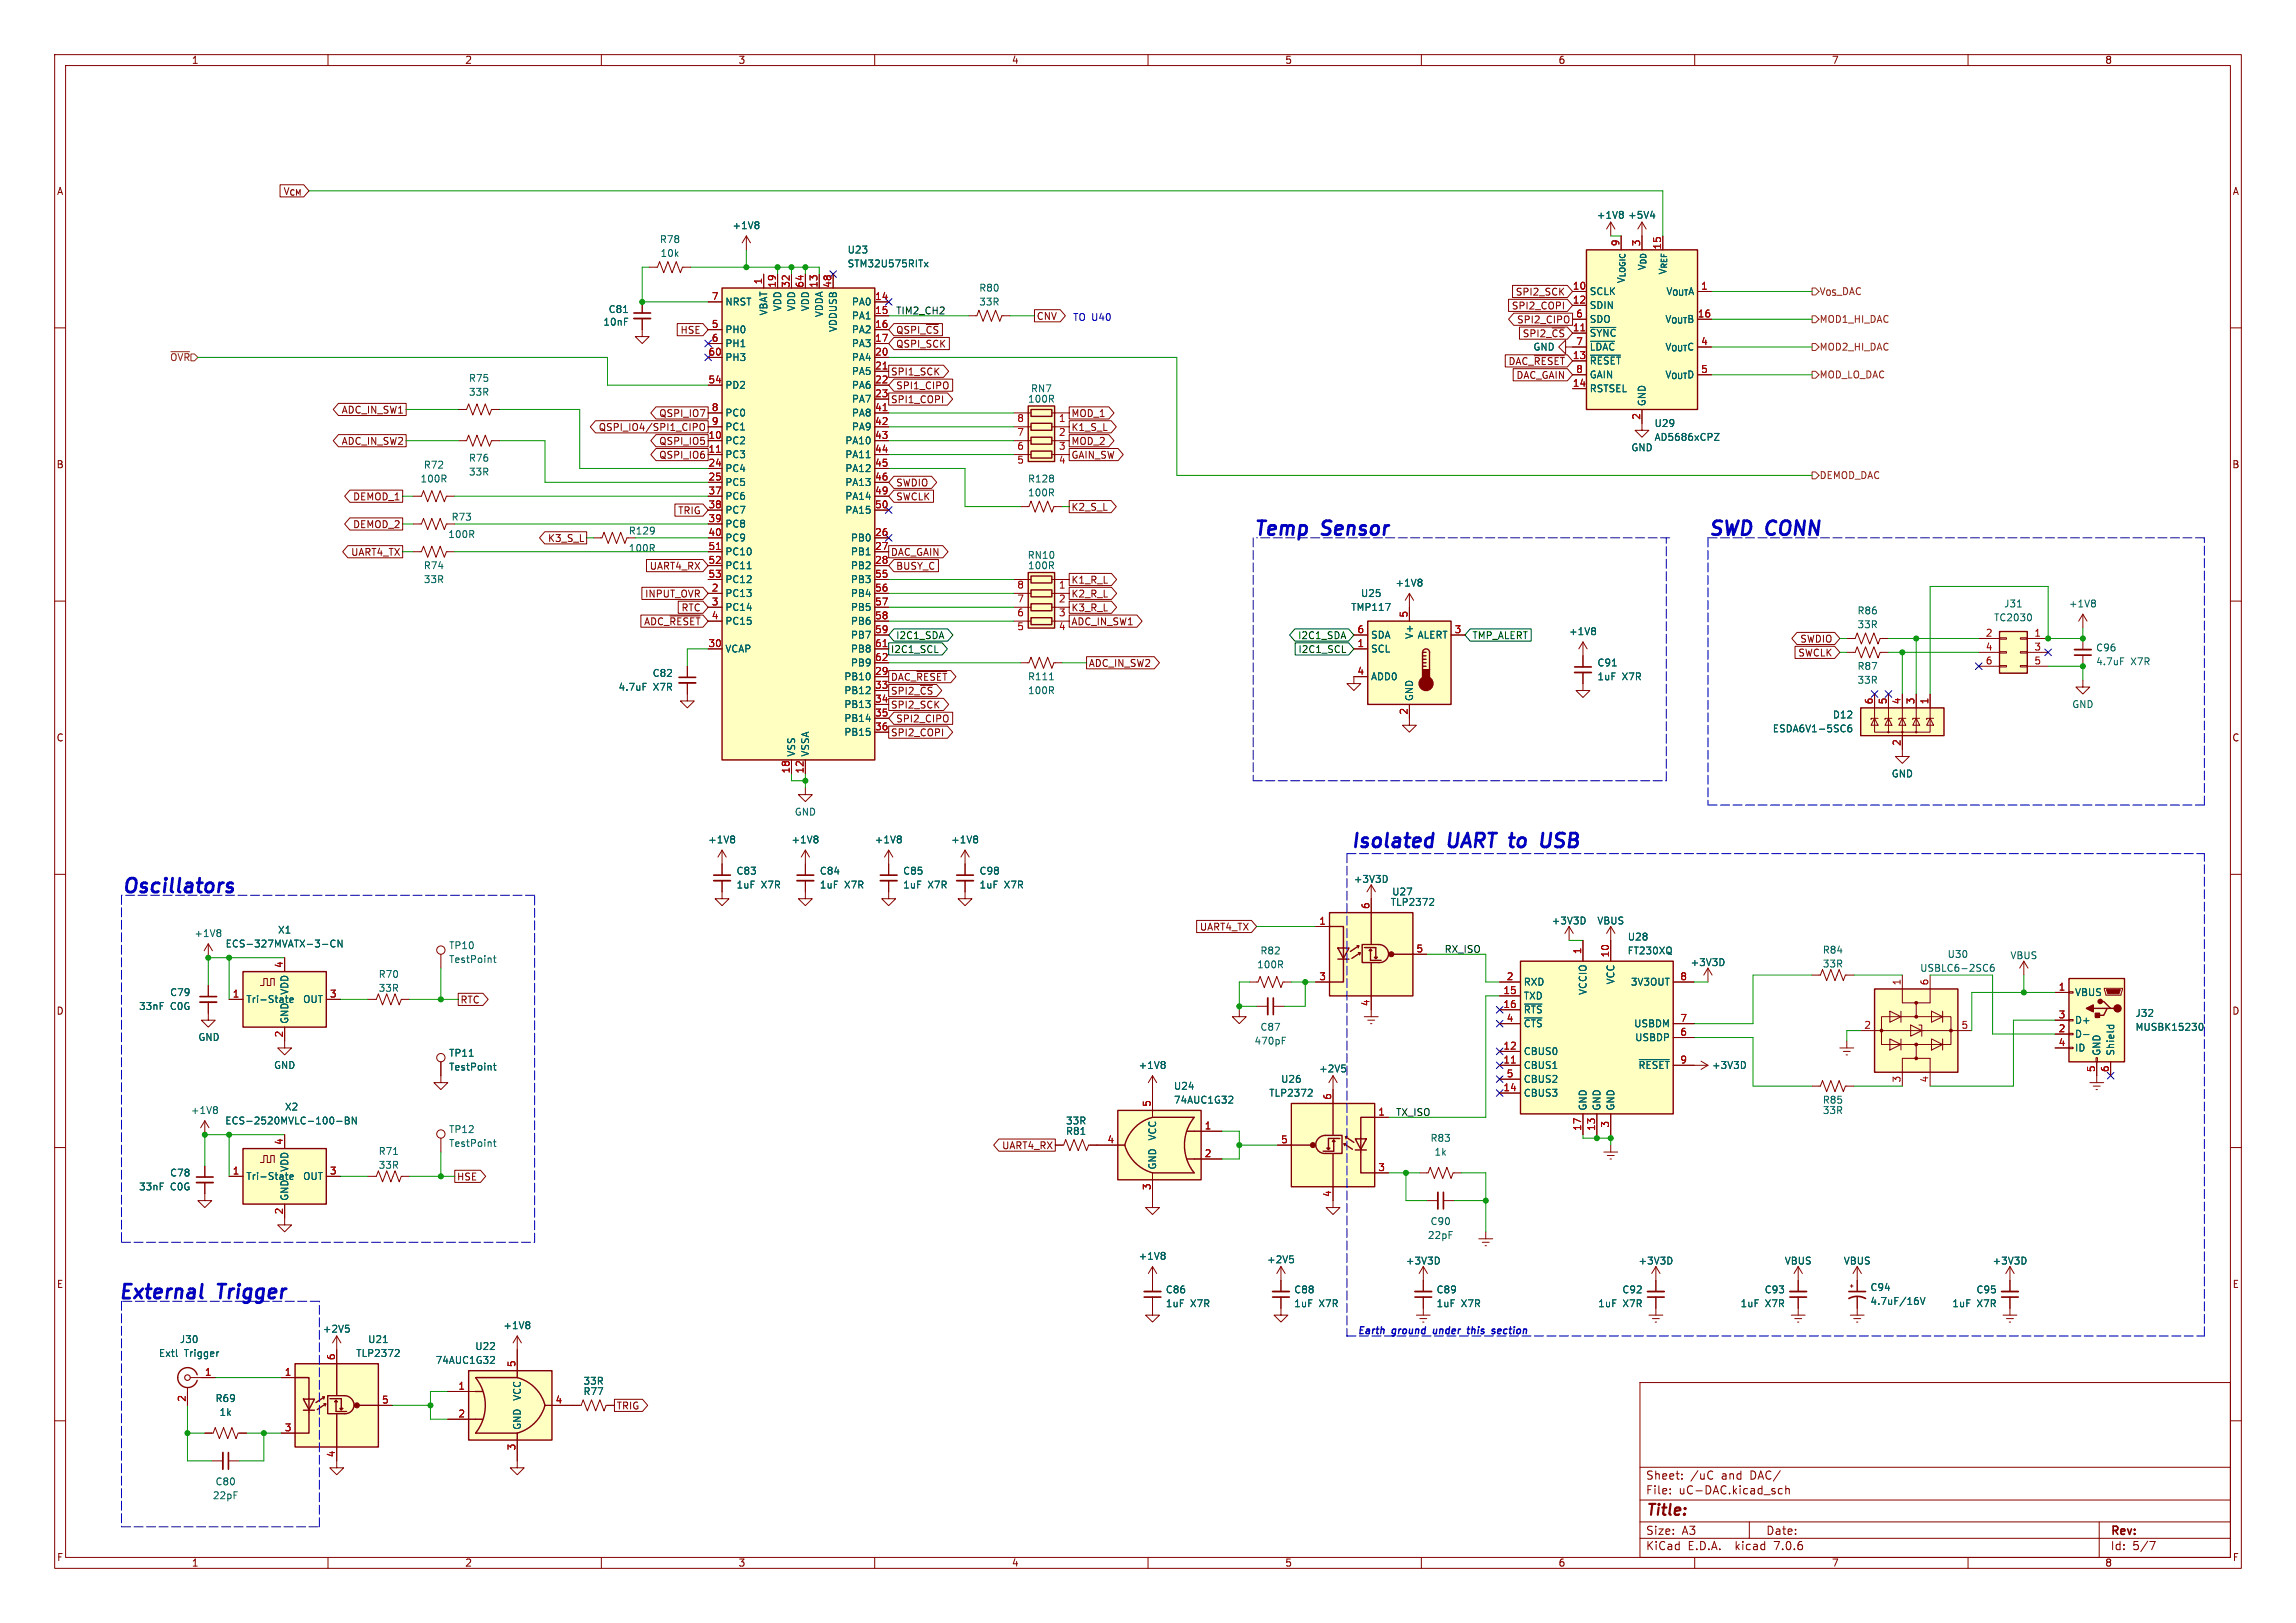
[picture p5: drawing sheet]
<svg xmlns="http://www.w3.org/2000/svg" width="420mm" height="297mm" viewBox="0 0 420 297" stroke-linecap="round" stroke-linejoin="round" font-family="sans-serif">
<defs><g id="words">
<g font-size="3.5" fill="#0000c2">
<text x="229.2" y="98.2">Temp</text>
<text x="242" y="98.2">Sensor</text>
<text x="312.4" y="98.2">SWD CONN</text>
<text x="247" y="155.3">Isolated</text>
<text x="265.1" y="155.3">UART to</text>
<text x="284.1" y="155.3">USB</text>
<text x="22.2" y="163.6">Oscillators</text>
<text x="21.6" y="237.9">External</text>
<text x="40" y="237.9">Trigger</text>
</g>
<text font-size="2.8" fill="#840000" x="301" y="277.9">Title:</text>
<g font-size="2.1" fill="#840000">
<text x="301" y="273.7">File:</text>
<text x="301" y="271">Sheet:</text>
<text x="307.1" y="273.7">uC-DAC.kicad_sch</text>
<text x="309.2" y="271">/uC</text>
<text x="314.9" y="271">and</text>
<text x="320.3" y="271">DAC/</text>
<text x="301" y="281.1">Size:</text>
<text x="307.6" y="281.1">A3</text>
<text x="323" y="281.1">Date:</text>
<text x="386" y="281.3">Rev:</text>
<text x="301" y="283.9">KiCad</text>
<text x="308.7" y="283.9">E.D.A.</text>
<text x="317.6" y="283.9">kicad</text>
<text x="324.8" y="283.9">7.0.6</text>
<text x="386" y="283.9">Id:</text>
<text x="390.1" y="283.9">5/7</text>
</g>
<g font-size="1.8" fill="#840000">
<text x="35" y="11.9">1</text>
<text x="85" y="11.9">2</text>
<text x="135" y="11.9">3</text>
<text x="185" y="11.9">4</text>
<text x="235" y="11.9">5</text>
<text x="285" y="11.9">6</text>
<text x="335" y="11.9">7</text>
<text x="385" y="11.9">8</text>
<text x="10.3" y="35.9">A</text>
<text x="51.7" y="35.9">V_{CM}</text>
<text x="408.3" y="35.9">A</text>
<text x="189.5" y="58.7">CNV</text>
<text x="276.4" y="56.8">SPI2_COPI</text>
<text x="277.2" y="54.3">SPI2_SCK</text>
<text x="277.4" y="59.4">SPI2_CIPO</text>
<text x="124.4" y="61.3">HSE</text>
<text x="163.8" y="63.8">QSPI_SCK</text>
<text x="163.8" y="61.3">QSPI_~{CS}</text>
<text x="278.4" y="61.9">SPI2_~{CS}</text>
<text x="162.9" y="68.9">SPI1_SCK</text>
<text x="163.8" y="71.4">SPI1_CIPO</text>
<text x="275.8" y="67">DAC_~{RESET}</text>
<text x="277.3" y="69.5">DAC_GAIN</text>
<text x="62.4" y="75.9">ADC_IN_SW1</text>
<text x="120.5" y="76.5">QSPI_IO7</text>
<text x="162.9" y="74">SPI1_COPI</text>
<text x="195.9" y="76.5">MOD_1</text>
<text x="62.4" y="81.6">ADC_IN_SW2</text>
<text x="109.4" y="79.1">QSPI_IO4/SPI1_CIPO</text>
<text x="120.5" y="81.6">QSPI_IO5</text>
<text x="195.9" y="81.6">MOD_2</text>
<text x="195.9" y="79.1">K1_S_L</text>
<text x="10.3" y="85.9">B</text>
<text x="120.5" y="84.1">QSPI_IO6</text>
<text x="163.8" y="89.2">SWDIO</text>
<text x="195.9" y="84.1">GAIN_SW</text>
<text x="408.2" y="85.9">B</text>
<text x="64.5" y="91.8">DEMOD_1</text>
<text x="124" y="94.3">TRIG</text>
<text x="163.8" y="91.8">SWCLK</text>
<text x="195.9" y="93.7">K2_S_L</text>
<text x="64.1" y="101.9">UART4_TX</text>
<text x="64.5" y="96.8">DEMOD_2</text>
<text x="100.1" y="99.4">K3_S_L</text>
<text x="162.9" y="101.9">DAC_GAIN</text>
<text x="118.8" y="104.5">UART4_RX</text>
<text x="163.8" y="104.5">BUSY_C</text>
<text x="195.9" y="107">K1_R_L</text>
<text x="117.9" y="109.5">INPUT_OVR</text>
<text x="124.6" y="112.1">RTC</text>
<text x="195.9" y="112.1">K3_R_L</text>
<text x="195.9" y="109.5">K2_R_L</text>
<text x="117.7" y="114.6">ADC_~{RESET}</text>
<text x="195.9" y="114.6">ADC_IN_SW1</text>
<text x="329.2" y="117.8">SWDIO</text>
<text x="162.9" y="124.8">DAC_~{RESET}</text>
<text x="199.1" y="122.2">ADC_IN_SW2</text>
<text x="328.8" y="120.3">SWCLK</text>
<text x="162.9" y="129.9">SPI2_SCK</text>
<text x="162.9" y="127.3">SPI2_~{CS}</text>
<text x="10.3" y="135.9">C</text>
<text x="162.9" y="134.9">SPI2_COPI</text>
<text x="163.8" y="132.4">SPI2_CIPO</text>
<text x="408.2" y="135.9">C</text>
<text x="219.4" y="170.5">UART4_TX</text>
<text x="10.3" y="185.9">D</text>
<text x="84.1" y="183.8">RTC</text>
<text x="408.2" y="185.9">D</text>
<text x="183.2" y="210.5">UART4_RX</text>
<text x="83.5" y="216.2">HSE</text>
<text x="10.3" y="235.9">E</text>
<text x="408.3" y="235.9">E</text>
<text x="112.7" y="258.1">TRIG</text>
<text x="10.3" y="285.9">F</text>
<text x="35" y="286.9">1</text>
<text x="85" y="286.9">2</text>
<text x="135" y="286.9">3</text>
<text x="185" y="286.9">4</text>
<text x="235" y="286.9">5</text>
<text x="285" y="286.9">6</text>
<text x="335" y="286.9">7</text>
<text x="385" y="286.9">8</text>
<text x="408.3" y="285.9">F</text>
</g>
<g font-size="1.8" fill="#006464">
<text x="292" y="40.2">+1V8</text>
<text x="297.7" y="40.2">+5V4</text>
<text x="120.6" y="44.7">R78</text>
<text x="120.7" y="47.2">10k</text>
<text x="133.9" y="42.1">+1V8</text>
<text x="154.9" y="46.6">U23</text>
<text x="154.9" y="49.1">STM32U575RITx</text>
<text x="179" y="53.6">R80</text>
<text x="297.4" y="52" transform="rotate(-90 297.4 52)">V_{LOGIC}</text>
<text x="301.2" y="49.6" transform="rotate(-90 301.2 49.6)">V_{DD}</text>
<text x="305" y="50.4" transform="rotate(-90 305 50.4)">V_{REF}</text>
<text x="110.3" y="59.8">10nF</text>
<text x="111.2" y="57.5">C81</text>
<text x="132.6" y="56.1">NRST</text>
<text x="140.6" y="57.8" transform="rotate(-90 140.6 57.8)">VBAT</text>
<text x="143.1" y="57" transform="rotate(-90 143.1 57)">VDD</text>
<text x="145.6" y="57" transform="rotate(-90 145.6 57)">VDD</text>
<text x="148.2" y="57" transform="rotate(-90 148.2 57)">VDD</text>
<text x="150.7" y="58.1" transform="rotate(-90 150.7 58.1)">VDDA</text>
<text x="155.7" y="56.1">PA0</text>
<text x="155.7" y="58.6">PA1</text>
<text x="179" y="56.1">33R</text>
<text x="290.7" y="54.2">SCLK</text>
<text x="290.7" y="56.7">SDIN</text>
<text x="290.7" y="59.3">SDO</text>
<text x="304.5" y="59.3">V_{OUT}B</text>
<text x="304.7" y="54.2">V_{OUT}A</text>
<text x="132.6" y="61.2">PH0</text>
<text x="132.6" y="63.7">PH1</text>
<text x="153.3" y="60.9" transform="rotate(-90 153.3 60.9)">VDDUSB</text>
<text x="155.7" y="61.2">PA2</text>
<text x="155.7" y="63.7">PA3</text>
<text x="280.4" y="64.4">GND</text>
<text x="290.7" y="61.8">~{SYNC}</text>
<text x="290.7" y="64.4">~{LDAC}</text>
<text x="304.5" y="64.4">V_{OUT}C</text>
<text x="85.7" y="70.1">R75</text>
<text x="132.6" y="71.3">PD2</text>
<text x="132.6" y="66.3">PH3</text>
<text x="155.7" y="66.3">PA4</text>
<text x="155.7" y="68.8">PA5</text>
<text x="155.7" y="71.3">PA6</text>
<text x="188.5" y="72">RN7</text>
<text x="290.7" y="66.9">~{RESET}</text>
<text x="290.7" y="72">RSTSEL</text>
<text x="290.7" y="69.4">GAIN</text>
<text x="304.5" y="69.4">V_{OUT}D</text>
<text x="85.7" y="72.6">33R</text>
<text x="132.6" y="76.4">PC0</text>
<text x="155.7" y="73.9">PA7</text>
<text x="155.7" y="76.4">PA8</text>
<text x="187.9" y="73.9">100R</text>
<text x="301.2" y="74.4" transform="rotate(-90 301.2 74.4)">GND</text>
<text x="132.6" y="81.5">PC2</text>
<text x="132.6" y="79">PC1</text>
<text x="154.5" y="81.5">PA10</text>
<text x="155.7" y="79">PA9</text>
<text x="298.3" y="82.8">GND</text>
<text x="302.6" y="78.3">U29</text>
<text x="302.6" y="80.9">AD5686xCPZ</text>
<text x="76.8" y="88.5">100R</text>
<text x="77.4" y="86">R72</text>
<text x="85.7" y="84.7">R76</text>
<text x="85.7" y="87.2">33R</text>
<text x="132.6" y="84">PC3</text>
<text x="132.6" y="86.6">PC4</text>
<text x="132.6" y="89.1">PC5</text>
<text x="154.5" y="84">PA11</text>
<text x="154.5" y="86.6">PA12</text>
<text x="154.5" y="89.1">PA13</text>
<text x="187.9" y="88.5">R128</text>
<text x="82.5" y="95.5">R73</text>
<text x="132.6" y="91.7">PC6</text>
<text x="132.6" y="94.2">PC7</text>
<text x="154.5" y="91.7">PA14</text>
<text x="154.5" y="94.2">PA15</text>
<text x="187.9" y="91">100R</text>
<text x="81.9" y="98.7">100R</text>
<text x="114.9" y="98">R129</text>
<text x="114.9" y="101.2">100R</text>
<text x="132.6" y="96.7">PC8</text>
<text x="132.6" y="99.3">PC9</text>
<text x="132.6" y="101.8">PC10</text>
<text x="155.6" y="99.3">PB0</text>
<text x="155.6" y="101.8">PB1</text>
<text x="77.4" y="104.4">R74</text>
<text x="77.4" y="106.9">33R</text>
<text x="132.6" y="104.4">PC11</text>
<text x="132.6" y="106.9">PC12</text>
<text x="155.6" y="104.4">PB2</text>
<text x="155.6" y="106.9">PB3</text>
<text x="187.9" y="102.5">RN10</text>
<text x="187.9" y="104.4">100R</text>
<text x="255.2" y="107.5">+1V8</text>
<text x="132.6" y="109.4">PC13</text>
<text x="132.6" y="112">PC14</text>
<text x="155.6" y="109.4">PB4</text>
<text x="155.6" y="112">PB5</text>
<text x="247.1" y="112">TMP117</text>
<text x="248.8" y="109.4">U25</text>
<text x="339.7" y="112.6">R86</text>
<text x="364.7" y="113.9">TC2030</text>
<text x="366.5" y="111.4">J31</text>
<text x="378.4" y="111.4">+1V8</text>
<text x="132.6" y="119.6">VCAP</text>
<text x="132.6" y="114.5">PC15</text>
<text x="155.6" y="114.5">PB6</text>
<text x="155.6" y="117.1">PB7</text>
<text x="155.6" y="119.6">PB8</text>
<text x="250.7" y="119.6">SCL</text>
<text x="250.7" y="117.1">SDA</text>
<text x="258.7" y="117" transform="rotate(-90 258.7 117)">V+</text>
<text x="259.2" y="117.1">ALERT</text>
<text x="286.9" y="116.4">+1V8</text>
<text x="339.7" y="115.2">33R</text>
<text x="383.3" y="119.4">C96</text>
<text x="119.3" y="124.1">C82</text>
<text x="154.3" y="124.7">PB10</text>
<text x="155.6" y="122.1">PB9</text>
<text x="187.9" y="124.7">R111</text>
<text x="250.7" y="124.7">ADD0</text>
<text x="292.1" y="122.2">C91</text>
<text x="292.1" y="124.7">1uF</text>
<text x="296.7" y="124.7">X7R</text>
<text x="339.7" y="122.8">R87</text>
<text x="339.7" y="125.3">33R</text>
<text x="383.3" y="121.9">4.7uF</text>
<text x="389.8" y="121.9">X7R</text>
<text x="113.1" y="126.6">4.7uF</text>
<text x="119.5" y="126.6">X7R</text>
<text x="154.3" y="127.2">PB12</text>
<text x="154.3" y="129.8">PB13</text>
<text x="187.9" y="127.2">100R</text>
<text x="258.7" y="128.4" transform="rotate(-90 258.7 128.4)">GND</text>
<text x="335.2" y="131.7">D12</text>
<text x="379" y="129.8">GND</text>
<text x="154.3" y="132.3">PB14</text>
<text x="154.3" y="134.8">PB15</text>
<text x="324.2" y="134.2">ESDA6V1-5SC6</text>
<text x="145.6" y="138.6" transform="rotate(-90 145.6 138.6)">VSS</text>
<text x="148.2" y="138.6" transform="rotate(-90 148.2 138.6)">VSSA</text>
<text x="345.9" y="142.5">GND</text>
<text x="145.3" y="149.5">GND</text>
<text x="129.4" y="154.5">+1V8</text>
<text x="144.7" y="154.5">+1V8</text>
<text x="159.9" y="154.5">+1V8</text>
<text x="173.9" y="154.5">+1V8</text>
<text x="134.6" y="160.3">C83</text>
<text x="149.9" y="160.3">C84</text>
<text x="165.1" y="160.3">C85</text>
<text x="179.1" y="160.3">C98</text>
<text x="247.5" y="161.8">+3V3D</text>
<text x="134.6" y="162.8">1uF</text>
<text x="139.2" y="162.8">X7R</text>
<text x="149.9" y="162.8">1uF</text>
<text x="154.5" y="162.8">X7R</text>
<text x="165.1" y="162.8">1uF</text>
<text x="169.7" y="162.8">X7R</text>
<text x="179.1" y="162.8">1uF</text>
<text x="183.7" y="162.8">X7R</text>
<text x="254.3" y="166">TLP2372</text>
<text x="254.6" y="164.1">U27</text>
<text x="35.5" y="171.7">+1V8</text>
<text x="41.2" y="173.6">ECS-327MVATX-3-CN</text>
<text x="50.8" y="171">X1</text>
<text x="82.1" y="173.9">TP10</text>
<text x="283.7" y="169.4">+3V3D</text>
<text x="292.1" y="169.4">VBUS</text>
<text x="297.7" y="172.3">U28</text>
<text x="69.2" y="179.2">R70</text>
<text x="82.1" y="176.4">TestPoint</text>
<text x="229.9" y="177.4">100R</text>
<text x="230.5" y="174.9">R82</text>
<text x="297.6" y="174.9">FT230XQ</text>
<text x="309.1" y="177">+3V3D</text>
<text x="333.3" y="174.7">R84</text>
<text x="333.3" y="177.2">33R</text>
<text x="351.1" y="178">USBLC6-2SC6</text>
<text x="356.2" y="175.5">U30</text>
<text x="367.7" y="175.7">VBUS</text>
<text x="25.3" y="185">33nF</text>
<text x="31" y="182.5">C79</text>
<text x="31.2" y="185">C0G</text>
<text x="45" y="183.7">Tri-State</text>
<text x="52.9" y="182.1" transform="rotate(-90 52.9 182.1)">VDD</text>
<text x="55.4" y="183.7">OUT</text>
<text x="69.2" y="181.7">33R</text>
<text x="278.6" y="183.1">TXD</text>
<text x="278.6" y="185.6">~{RTS}</text>
<text x="278.6" y="180.6">RXD</text>
<text x="290.4" y="182.2" transform="rotate(-90 290.4 182.2)">VCCIO</text>
<text x="295.5" y="180.2" transform="rotate(-90 295.5 180.2)">VCC</text>
<text x="298.2" y="180.6">3V3OUT</text>
<text x="379.5" y="182.5">VBUS</text>
<text x="36.2" y="190.7">GND</text>
<text x="52.9" y="187.5" transform="rotate(-90 52.9 187.5)">GND</text>
<text x="229.4" y="191.4">470pF</text>
<text x="230.5" y="188.8">C87</text>
<text x="278.6" y="188.2">~{CTS}</text>
<text x="298.8" y="188.2">USBDM</text>
<text x="299" y="190.7">USBDP</text>
<text x="379.5" y="190.1">D-</text>
<text x="379.5" y="187.6">D+</text>
<text x="390.5" y="186.3">J32</text>
<text x="390.5" y="188.8">MUSBK15230</text>
<text x="50" y="195.8">GND</text>
<text x="82.1" y="196.1">TestPoint</text>
<text x="82.1" y="193.6">TP11</text>
<text x="208.2" y="195.8">+1V8</text>
<text x="241.2" y="196.4">+2V5</text>
<text x="278.6" y="195.8">CBUS1</text>
<text x="278.6" y="193.3">CBUS0</text>
<text x="299.6" y="195.8">~{RESET}</text>
<text x="313.1" y="195.8">+3V3D</text>
<text x="379.5" y="192.6">ID</text>
<text x="384.4" y="193.3" transform="rotate(-90 384.4 193.3)">GND</text>
<text x="386.9" y="193.3" transform="rotate(-90 386.9 193.3)">Shield</text>
<text x="52" y="203.4">X2</text>
<text x="214.6" y="199.6">U24</text>
<text x="214.6" y="202.2">74AUC1G32</text>
<text x="232.1" y="200.9">TLP2372</text>
<text x="234.2" y="198.3">U26</text>
<text x="278.6" y="200.9">CBUS3</text>
<text x="278.6" y="198.3">CBUS2</text>
<text x="290.4" y="203.3" transform="rotate(-90 290.4 203.3)">GND</text>
<text x="293" y="203.3" transform="rotate(-90 293 203.3)">GND</text>
<text x="295.5" y="203.3" transform="rotate(-90 295.5 203.3)">GND</text>
<text x="333.3" y="202.2">R85</text>
<text x="34.8" y="204.1">+1V8</text>
<text x="41.1" y="206">ECS-2520MVLC-100-BN</text>
<text x="82.1" y="207.5">TP12</text>
<text x="194.9" y="207.9">R81</text>
<text x="194.9" y="206">33R</text>
<text x="211.7" y="208.8" transform="rotate(-90 211.7 208.8)">VCC</text>
<text x="261.6" y="209.1">R83</text>
<text x="333.3" y="204.1">33R</text>
<text x="31" y="215.5">C78</text>
<text x="52.9" y="214.5" transform="rotate(-90 52.9 214.5)">VDD</text>
<text x="69.2" y="211.5">R71</text>
<text x="69.2" y="214.1">33R</text>
<text x="82.1" y="210.1">TestPoint</text>
<text x="211.7" y="214.1" transform="rotate(-90 211.7 214.1)">GND</text>
<text x="262.3" y="211.7">1k</text>
<text x="25.3" y="218">33nF</text>
<text x="31.2" y="218">C0G</text>
<text x="45" y="216.1">Tri-State</text>
<text x="52.9" y="219.8" transform="rotate(-90 52.9 219.8)">GND</text>
<text x="55.4" y="216.1">OUT</text>
<text x="261.1" y="226.9">22pF</text>
<text x="261.6" y="224.4">C90</text>
<text x="208.2" y="230.7">+1V8</text>
<text x="231.7" y="231.4">+2V5</text>
<text x="257.1" y="231.6">+3V3D</text>
<text x="299.6" y="231.6">+3V3D</text>
<text x="326.4" y="231.6">VBUS</text>
<text x="337.2" y="231.6">VBUS</text>
<text x="364.4" y="231.6">+3V3D</text>
<text x="213.2" y="239.4">1uF</text>
<text x="213.2" y="236.9">C86</text>
<text x="217.8" y="239.4">X7R</text>
<text x="236.6" y="239.4">1uF</text>
<text x="236.6" y="236.9">C88</text>
<text x="241.3" y="239.4">X7R</text>
<text x="262.7" y="236.9">C89</text>
<text x="262.7" y="239.4">1uF</text>
<text x="267.3" y="239.4">X7R</text>
<text x="292.3" y="239.4">1uF</text>
<text x="296.7" y="236.9">C92</text>
<text x="296.9" y="239.4">X7R</text>
<text x="318.3" y="239.4">1uF</text>
<text x="322.7" y="236.9">C93</text>
<text x="322.9" y="239.4">X7R</text>
<text x="342" y="236.5">C94</text>
<text x="342" y="239">4.7uF/16V</text>
<text x="357" y="239.4">1uF</text>
<text x="361.4" y="236.9">C95</text>
<text x="361.6" y="239.4">X7R</text>
<text x="32.8" y="246">J30</text>
<text x="59" y="244.1">+2V5</text>
<text x="67.2" y="246">U21</text>
<text x="92" y="243.4">+1V8</text>
<text x="29" y="248.5">Extl</text>
<text x="33.7" y="248.5">Trigger</text>
<text x="65.1" y="248.5">TLP2372</text>
<text x="79.6" y="249.8">74AUC1G32</text>
<text x="86.8" y="247.2">U22</text>
<text x="39.3" y="256.8">R69</text>
<text x="95.5" y="256.4" transform="rotate(-90 95.5 256.4)">VCC</text>
<text x="106.6" y="255.5">R77</text>
<text x="106.6" y="253.6">33R</text>
<text x="40.1" y="259.3">1k</text>
<text x="95.5" y="261.7" transform="rotate(-90 95.5 261.7)">GND</text>
<text x="38.8" y="274.5">22pF</text>
<text x="39.3" y="272">C80</text>
</g>
<g font-size="1.8" fill="#a90000">
<text x="296.3" y="45.2" transform="rotate(-90 296.3 45.2)">9</text>
<text x="300.1" y="45.2" transform="rotate(-90 300.1 45.2)">3</text>
<text x="303.9" y="45.8" transform="rotate(-90 303.9 45.8)">15</text>
<text x="139.4" y="52.1" transform="rotate(-90 139.4 52.1)">1</text>
<text x="142" y="52.7" transform="rotate(-90 142 52.7)">19</text>
<text x="144.5" y="52.7" transform="rotate(-90 144.5 52.7)">32</text>
<text x="147.1" y="52.7" transform="rotate(-90 147.1 52.7)">64</text>
<text x="149.6" y="52.7" transform="rotate(-90 149.6 52.7)">13</text>
<text x="152.1" y="52.7" transform="rotate(-90 152.1 52.7)">48</text>
<text x="287.6" y="53.1">10</text>
<text x="311.1" y="53.1">1</text>
<text x="130.1" y="55">7</text>
<text x="160" y="55">14</text>
<text x="160" y="57.5">15</text>
<text x="287.6" y="55.6">12</text>
<text x="288.2" y="58.2">6</text>
<text x="310.5" y="58.2">16</text>
<text x="129.5" y="65.2">60</text>
<text x="130.1" y="60.1">5</text>
<text x="130.1" y="62.6">6</text>
<text x="160" y="60.1">16</text>
<text x="160" y="62.6">17</text>
<text x="160" y="65.2">20</text>
<text x="287.6" y="60.7">11</text>
<text x="287.6" y="65.8">13</text>
<text x="288.2" y="63.2">7</text>
<text x="311.1" y="63.2">4</text>
<text x="129.5" y="70.2">54</text>
<text x="160" y="67.7">21</text>
<text x="160" y="70.2">22</text>
<text x="287.6" y="70.9">14</text>
<text x="288.2" y="68.3">8</text>
<text x="311.1" y="68.3">5</text>
<text x="130.1" y="75.3">8</text>
<text x="130.1" y="77.9">9</text>
<text x="160" y="72.8">23</text>
<text x="160" y="75.3">41</text>
<text x="160" y="77.9">42</text>
<text x="186" y="77.5">8</text>
<text x="193.6" y="77.5">1</text>
<text x="300.1" y="76.9" transform="rotate(-90 300.1 76.9)">2</text>
<text x="129.5" y="80.4">10</text>
<text x="129.5" y="82.9">11</text>
<text x="160" y="80.4">43</text>
<text x="160" y="82.9">44</text>
<text x="186" y="82.6">6</text>
<text x="186" y="80.1">7</text>
<text x="193.6" y="80.1">2</text>
<text x="193.6" y="82.6">3</text>
<text x="129.5" y="85.5">24</text>
<text x="129.5" y="88">25</text>
<text x="160" y="85.5">45</text>
<text x="160" y="88">46</text>
<text x="186" y="85.2">5</text>
<text x="193.6" y="85.2">4</text>
<text x="129.5" y="90.6">37</text>
<text x="129.5" y="93.1">38</text>
<text x="129.5" y="95.6">39</text>
<text x="160" y="90.6">49</text>
<text x="160" y="93.1">50</text>
<text x="129.5" y="98.2">40</text>
<text x="129.5" y="100.7">51</text>
<text x="160" y="98.2">26</text>
<text x="160" y="100.7">27</text>
<text x="129.5" y="103.3">52</text>
<text x="129.5" y="105.8">53</text>
<text x="160" y="103.3">28</text>
<text x="160" y="105.8">55</text>
<text x="130.1" y="108.3">2</text>
<text x="130.1" y="110.9">3</text>
<text x="130.1" y="113.4">4</text>
<text x="160" y="108.3">56</text>
<text x="160" y="110.9">57</text>
<text x="160" y="113.4">58</text>
<text x="186" y="113.1">6</text>
<text x="186" y="110.6">7</text>
<text x="186" y="108">8</text>
<text x="193.6" y="108">1</text>
<text x="193.6" y="110.6">2</text>
<text x="193.6" y="113.1">3</text>
<text x="257.6" y="113.1" transform="rotate(-90 257.6 113.1)">5</text>
<text x="129.5" y="118.5">30</text>
<text x="160" y="116">59</text>
<text x="160" y="118.5">61</text>
<text x="186" y="115.6">5</text>
<text x="193.6" y="115.6">4</text>
<text x="248.2" y="118.5">1</text>
<text x="248.2" y="116">6</text>
<text x="266" y="116">3</text>
<text x="363.1" y="116.6">2</text>
<text x="363.1" y="119.1">4</text>
<text x="372" y="116.6">1</text>
<text x="372" y="119.1">3</text>
<text x="160" y="123.6">29</text>
<text x="160" y="121">62</text>
<text x="248.2" y="123.6">4</text>
<text x="363.1" y="121.7">6</text>
<text x="372" y="121.7">5</text>
<text x="160" y="126.1">33</text>
<text x="160" y="128.7">34</text>
<text x="160" y="131.2">35</text>
<text x="257.6" y="130.9" transform="rotate(-90 257.6 130.9)">2</text>
<text x="342.6" y="129" transform="rotate(-90 342.6 129)">6</text>
<text x="345.2" y="129" transform="rotate(-90 345.2 129)">5</text>
<text x="347.7" y="129" transform="rotate(-90 347.7 129)">4</text>
<text x="350.3" y="129" transform="rotate(-90 350.3 129)">3</text>
<text x="352.8" y="129" transform="rotate(-90 352.8 129)">1</text>
<text x="160" y="133.7">36</text>
<text x="347.7" y="136.6" transform="rotate(-90 347.7 136.6)">2</text>
<text x="144.5" y="141.6" transform="rotate(-90 144.5 141.6)">18</text>
<text x="147.1" y="141.6" transform="rotate(-90 147.1 141.6)">12</text>
<text x="250.6" y="166.4" transform="rotate(-90 250.6 166.4)">6</text>
<text x="241.2" y="169.3">1</text>
<text x="51.8" y="177.2" transform="rotate(-90 51.8 177.2)">4</text>
<text x="241.2" y="179.5">3</text>
<text x="259" y="174.4">5</text>
<text x="275.5" y="179.5">2</text>
<text x="289.3" y="174.7" transform="rotate(-90 289.3 174.7)">1</text>
<text x="294.4" y="175.3" transform="rotate(-90 294.4 175.3)">10</text>
<text x="307.3" y="179.5">8</text>
<text x="42.5" y="182.6">1</text>
<text x="60.3" y="182.6">3</text>
<text x="250.6" y="184.2" transform="rotate(-90 250.6 184.2)">4</text>
<text x="274.9" y="182">15</text>
<text x="274.9" y="184.5">16</text>
<text x="347.7" y="180.4" transform="rotate(-90 347.7 180.4)">1</text>
<text x="352.8" y="180.4" transform="rotate(-90 352.8 180.4)">6</text>
<text x="376.5" y="181.4">1</text>
<text x="51.8" y="189.9" transform="rotate(-90 51.8 189.9)">2</text>
<text x="275.5" y="187.1">4</text>
<text x="307.3" y="189.6">6</text>
<text x="307.3" y="187.1">7</text>
<text x="340.9" y="188.3">2</text>
<text x="358.7" y="188.3">5</text>
<text x="376.5" y="189">2</text>
<text x="376.5" y="186.4">3</text>
<text x="376.5" y="191.5">4</text>
<text x="274.9" y="194.7">11</text>
<text x="274.9" y="192.2">12</text>
<text x="275.5" y="197.2">5</text>
<text x="307.3" y="194.7">9</text>
<text x="383.3" y="196.3" transform="rotate(-90 383.3 196.3)">5</text>
<text x="385.8" y="196.3" transform="rotate(-90 385.8 196.3)">6</text>
<text x="210.6" y="202.6" transform="rotate(-90 210.6 202.6)">5</text>
<text x="243.6" y="201.4" transform="rotate(-90 243.6 201.4)">6</text>
<text x="274.9" y="199.8">14</text>
<text x="347.7" y="198.2" transform="rotate(-90 347.7 198.2)">3</text>
<text x="352.8" y="198.2" transform="rotate(-90 352.8 198.2)">4</text>
<text x="51.8" y="209.6" transform="rotate(-90 51.8 209.6)">4</text>
<text x="202.5" y="209.3">4</text>
<text x="220.3" y="206.8">1</text>
<text x="234.2" y="209.3">5</text>
<text x="252" y="204.2">1</text>
<text x="289.3" y="207.1" transform="rotate(-90 289.3 207.1)">17</text>
<text x="291.8" y="207.1" transform="rotate(-90 291.8 207.1)">13</text>
<text x="294.4" y="206.4" transform="rotate(-90 294.4 206.4)">3</text>
<text x="42.5" y="215">1</text>
<text x="60.3" y="215">3</text>
<text x="220.3" y="211.8">2</text>
<text x="252" y="214.4">3</text>
<text x="210.6" y="217.9" transform="rotate(-90 210.6 217.9)">3</text>
<text x="243.6" y="219.1" transform="rotate(-90 243.6 219.1)">4</text>
<text x="51.8" y="222.3" transform="rotate(-90 51.8 222.3)">2</text>
<text x="37.4" y="251.8">1</text>
<text x="52" y="251.8">1</text>
<text x="61.3" y="249" transform="rotate(-90 61.3 249)">6</text>
<text x="94.4" y="250.3" transform="rotate(-90 94.4 250.3)">5</text>
<text x="34" y="256.6" transform="rotate(-90 34 256.6)">2</text>
<text x="69.8" y="256.9">5</text>
<text x="83.7" y="254.4">1</text>
<text x="101.5" y="256.9">4</text>
<text x="52" y="262">3</text>
<text x="83.7" y="259.5">2</text>
<text x="61.3" y="266.8" transform="rotate(-90 61.3 266.8)">4</text>
<text x="94.4" y="265.5" transform="rotate(-90 94.4 265.5)">3</text>
</g>
<g font-size="1.8" fill="#0f0f0f">
<text x="163.8" y="57.6">TIM2_CH2</text>
<text x="264.2" y="174.5">RX_ISO</text>
<text x="255.3" y="204.3">TX_ISO</text>
</g>
<g font-size="1.8" fill="#0000c2">
<text x="196.2" y="58.8">TO U40</text>
<text x="248.3" y="244.2">Earth</text>
<text x="254.7" y="244.2">ground</text>
<text x="262.7" y="244.2">under</text>
<text x="269.5" y="244.2">this</text>
<text x="274.5" y="244.2">section</text>
</g>
<g font-size="1.8" fill="#725600">
<text x="332.8" y="54.2">V_{OS}_DAC</text>
<text x="332.8" y="59.3">MOD1_HI_DAC</text>
<text x="332.8" y="64.4">MOD2_HI_DAC</text>
<text x="31" y="66.3">~{OVR}</text>
<text x="332.8" y="69.4">MOD_LO_DAC</text>
<text x="332.8" y="87.9">DEMOD_DAC</text>
</g>
<g font-size="1.8" fill="#004800">
<text x="162.9" y="119.7">I2C1_SCL</text>
<text x="163.8" y="117.2">I2C1_SDA</text>
<text x="237.3" y="117.2">I2C1_SDA</text>
<text x="237.4" y="119.7">I2C1_SCL</text>
<text x="269.2" y="117.2">TMP_ALERT</text>
</g>
</g></defs>
<g fill="none" stroke="#840000" stroke-width=".18">
<path d="M10 10h400v277h-400zM12 12h396v273h-396zM60 10v2M110 10v2M160 10v2M210 10v2M260 10v2M310 10v2M360 10v2M10 60h2M117.5 58.3v3.3h-1.3l1.3 1.3 1.2-1.3h-1.2M117.5 55.2v2.1"/>
<path d="M118.7 48.9h1.6l.3-1 .8 2 .8-2 .7 2 .8-2 .8 2 .3-1h1.6M136.5 43.2l-.7 1.3M136.5 43.2v2.5M136.5 43.2l.8 1.3M294.6 40.6v2.6M294.6 40.6l-.7 1.3M294.6 40.6l.8 1.3M300.4 40.6l-.8 1.3M300.4 40.6v2.6M300.4 40.6l.7 1.3M408 60h2M83.8 74.9h1.5l.4-1 .8 2 .7-2 .8 2 .8-2 .7 2 .4-1h1.5"/>
<path d="M300.4 77.5v1.2h1.2l-1.2 1.3-1.3-1.3h1.3M75.6 95.9h1.5l.4-1 .7 2 .8-2 .8 2 .7-2 .8 2 .4-1h1.5M75.6 90.8h1.5l.4-1 .7 2 .8-2 .8 2 .7-2 .8 2 .4-1h1.5M83.8 80.6h1.5l.4-1 .8 2.1 .7-2.1 .8 2.1 .8-2.1 .7 2.1 .4-1.1h1.5M108.6 98.4h1.5l.4-1 .8 2 .7-2 .8 2 .7-2 .8 2 .4-1M10 110h2M75.6 101h1.5l.4-1.1 .7 2.1 .8-2.1 .8 2.1 .7-2.1 .8 2.1 .4-1h1.5M337.8 119.4h1.5l.4-1 .8 2 .7-2 .8 2 .8-2 .7 2 .4-1h1.5M337.8 116.8h1.5l.4-1 .8 2.1 .7-2.1 .8 2.1 .8-2.1 .7 2.1 .4-1.1h1.5M381 112.4l-.8 1.3M381 112.4v2.5M381 112.4l.8 1.3"/>
<path d="M408 110h2M10 160h2M132.1 155.6v4.5M132.1 155.6l-.8 1.2M132.1 155.6l.7 1.2M147.3 144.1v1.3h1.3l-1.3 1.3-1.3-1.3h1.3M147.3 158.1v2M162.6 158.1v2M408 160h2M38.1 172.7l-.8 1.3M38.1 172.7v2.6M38.1 172.7l.8 1.3"/>
<path d="M132.1 161.2v3.3h1.2l-1.2 1.2-1.3-1.2h1.3M147.3 161.2v3.3h1.3l-1.3 1.2-1.3-1.2h1.3M162.6 161.2v3.3h1.2l-1.2 1.2-1.3-1.2h1.3M176.5 163.2v1.3h1.3l-1.3 1.2-1.2-1.2h1.2M228.6 179.7h1.5l.4-1 .8 2 .7-2 .8 2 .8-2 .7 2 .4-1h1.5M250.8 161.9l-.7 1.3M250.8 161.9v2.6M250.8 161.9l.8 1.3M274.3 179.7h3.8M289.6 172.1v3.8M294.6 172.1v3.8M306.1 179.7h3.8"/>
<path d="M312.4 177.2l-.7 1.2M312.4 177.2v2.5M312.4 177.2l.8 1.2M348 178.4v5.1h2.5M353.1 178.4v5.1h-2.6v2.6M370.2 175.9l-.8 1.3M370.2 175.9v2.5M370.2 175.9l.8 1.3M38.1 183.4v3.3h1.3l-1.3 1.3-1.3-1.3h1.3M38.1 180.3v2.1M226.7 184.8v1.3h1.3l-1.3 1.2-1.3-1.2h1.3M229.9 184.2h2"/>
<path d="M232.9 184.2h2M243.8 196.9l-.7 1.2M243.8 196.9v5M243.8 196.9l.8 1.2M249.6 186.1h2.5M250.2 186.7h1.3M250.7 187.3h.3M250.8 184.8v1.3M274.3 194.9h3.8M274.3 192.4h3.8M274.3 182.2h3.8M274.3 184.8h3.8"/>
<path d="M274.3 187.3h3.8M274.3 197.5h3.8M306.1 194.9h6.3M306.1 187.3h3.8M306.1 189.9h3.8M311.1 194.2l1.3 .7M312.4 194.9l-1.3 .8M331.5 198.8h1.5l.4-1.1 .7 2.1 .8-2.1 .8 2.1 .7-2.1 .8 2.1 .4-1h1.5M340.4 188.6h20.3M344.2 186.1h12.7v5h-12.7zM345.7 185l2 1.1-2 1zM345.7 190.1l2 1-2 1.1z"/>
<path d="M347.7 185v2.1M347.7 190.1v2.1M349.5 187.6l2 1-2 1zM350.5 191.1v2.6h2.6v5.1M350.5 193.7h-2.5v5.1M351 187.6h.5v2M353.3 185l2 1.1-2 1zM353.3 190.1l2 1-2 1.1zM355.3 185v2.1M355.3 190.1v2.1M375.9 181.6h2.6M375.9 189.2h2.6"/>
<path d="M375.9 186.7h2.6M375.9 191.8h2.6M378.5 191.6h.7v.3h-.7zM378.5 189.1h.7v.3h-.7zM378.5 186.6h.7v.2h-.7zM378.5 181.5h.7v.2h-.7zM382.3 198.1h2.5M382.9 198.8h1.3M383.4 193.5h.3v.8h-.3zM383.4 199.4h.3M383.5 194.3v3.8M384.9 180.8h3.3v.3l-.2 1h-2.8z"/>
<path d="M386.1 194.3v2.6M10 210h2M37.5 213.4v2M37.5 216.4v2M67.3 215.3h1.5l.4-1.1 .8 2.1 .7-2.1 .8 2.1 .8-2.1 .7 2.1 .4-1h1.5M193 209.6h1.6l.3-1.1 .8 2.1 .8-2.1 .7 2.1 .8-2.1 .8 2.1 .3-1h1.6M233.7 209.6h2.5M243.8 217.2v3.8h1.3l-1.3 1.2-1.2-1.2h1.2M251.5 214.6h2.5M251.5 204.5h2.5M259.7 214.6h1.5l.4-1 .8 2 .7-2 .8 2 .8-2 .7 2 .4-1h1.5M261 219.7h2"/>
<path d="M264 219.7h2.1M274.3 200h3.8M289.6 203.8v3.8M292.1 203.8v3.8M293.4 210.8h2.5M294 211.5h1.3M294.5 212.1h.3M294.6 203.8v3.8M294.6 209.6v1.2M408 210h2M234.3 237.4v3.3h1.3l-1.3 1.2-1.3-1.2h1.3M234.3 231.8l-.7 1.2"/>
<path d="M234.3 231.8v4.5M234.3 231.8l.8 1.2M260.3 231.8v4.5M260.3 237.4v3.3M260.3 231.8l-.7 1.2M260.3 231.8l.8 1.2M302.9 231.8v4.5M302.9 237.4v3.3M302.9 231.8l-.8 1.2M302.9 231.8l.8 1.2M328.9 231.8v4.5M328.9 237.4v3.3"/>
<path d="M328.9 231.8l-.7 1.2M328.9 231.8l.8 1.2M338.5 235.3h.5M338.7 235.1v.5M339.7 231.8l-.7 1.2M339.7 231.8v4.5M339.7 237.4v3.3M339.7 231.8l.8 1.2M367.7 231.8v4.5M367.7 237.4v3.3M367.7 231.8l-.8 1.2M367.7 231.8l.7 1.2"/>
<path d="M10 260h2M94.6 244.5l.8 1.2M94.6 244.5v2.5M94.6 244.5l-.7 1.2M104.8 257.2h1.5l.4-1 .7 2 .8-2 .8 2 .7-2 .8 2 .4-1h1.5M259.1 240.7h2.5M259.7 241.3h1.3M260.2 241.9h.3M300 253h108v32h-108zM301.6 240.7h2.6M302.3 241.3h1.2M302.8 241.9h.2"/>
<path d="M327.7 240.7h2.5M328.3 241.3h1.3M328.8 241.9h.3M338.5 240.7h2.5M339.1 241.3h1.3M339.6 241.9h.3M366.4 240.7h2.5M367 241.3h1.3M367.5 241.9h.3M408 260h2M94.6 267.3v1.3h-1.3l1.3 1.3 1.3-1.3h-1.3M300 278.5h108"/>
<path d="M300 274.5h108M300 268.5h108M305.5 273.2v.2M305.5 272.5v.1M307.7 270.5v.2M307.7 269.8v.1M313 269.2l.3 .1M313.3 270.5l-.3 .2M320 278.5v3M325.3 273.1l.3 .3 .4-.1M326 272.5l-.4-.1-.3 .3M326.7 272.5l.2-.1 .3 .1 .1 .9"/>
<path d="M326.7 271.9v1.5M384 278.5v6.5M60 285v2M110 285v2M160 285v2M210 285v2M260 285v2M300 281.5h108M310 285v2M360 285v2M393.2 282.1h1l-.6 1.5"/>
</g>
<g fill="none" stroke="#006464" stroke-width=".18">
<path d="M296.7 38.7l.2 .2-.2 .3 .2 .3v.2l-.2 .2M301.9 39.5h.8M302.5 39.1v.8M114.1 57.2h.7M138.6 40.6l.2 .2-.2 .3 .2 .1v.4l-.2 .3M383.1 109.8l.2 .2-.2 .3 .2 .3v.2l-.2 .3M134.1 153l.3 .2-.3 .3 .3 .3v.2l-.3 .2M40.2 170.1l.2 .3-.2 .3 .2 .2v.3l-.2 .2M253.5 160.3l.3 .4-.3 .7M315.1 175.5l.3 .5-.3 .6M364.7 176.5h-.4a.85 .85 0 0 0 0 1.2l.4-.1 .1-.4-.2-.2h-.4l-.1 .2M234.6 190.4h.4"/>
<path d="M234.6 189.8h.6M239.5 199.3l.4 .1 .1 .3-.8 .9h.8M245.5 194.9h.6M245.9 195.4l.2 .2v.3l-.2 .3M278.9 183.7h3.2M278.9 186.3h3.2M299.8 193.9h5.5M319 194.3l.3 .5-.3 .7M381.1 189.3h1M385.4 187.6h1.3M385.9 187.6l-.1 .4M386.6 187.6l.1 .4"/>
<path d="M402.2 187.8l.3-.5a.68 .68 0 0 1 .5 .6 .68 .68 0 0 1-.5 .6l-.3-.4M72 211.3h.7M197.7 207.6h.8M235.9 229.8h.7M236.4 230.3l.2 .2v.3l-.2 .3M263 230.1l.3 .5-.3 .7M305.6 230.1l.2 .5-.2 .7M350.6 237.4h.2M350.7 237.9l.2 .3v.3l-.2 .2M351.3 237.4l.4 1.3 .4-1.3M370.4 230.1l.2 .5-.2 .7M96.7 241.9l.2 .2-.2 .3 .2 .3v.2l-.2 .2"/>
</g>
<g fill="#ffffc2" stroke="#ffffc2" stroke-width=".18">
<path d="M278.1 175.9h28v27.9h-28z"/>
<path d="M378.5 179.1h10.1v15.2h-10.1z"/>
<path d="M236.2 201.9h15.3v15.3h-15.3z"/>
<path d="M342.9 181h15.2v15.2h-15.2z"/>
</g>
<g fill="none" stroke="#840000" stroke-width=".25">
<path d="M278.1 175.9h28v27.9h-28zM378.5 179.1h10.1v15.2h-10.1zM342.9 181h15.2v15.2h-15.2zM382.9 184.5h2.5M384.2 183.3h.6l1.3 1.2h.6M386.1 184.5h-.7l-.6 1.3h-1.3M236.1 209.6h3.9M236.2 201.9h15.3v15.3h-15.3zM241.2 208.3l.5-.4 .6-.1h3.2v3.3h-3.1a1.61 1.61 0 0 1-1.6-1 1.61 1.61 0 0 1 .4-1.8zM243.8 201.9v5.7M243.8 211.1v6M244 208.6l.2 .3h-.5z"/>
<path d="M244 208.6v2.1h-2M245.1 208.3h-2.1v2.1l-.3-.3h.6l-.3 .3M245.9 209.3l1.5 1M245.9 209.3l.1 .4M246.1 208l1.5 1M246.1 208l.1 .4M246.2 209.2l-.3 .1M246.4 208h-.3M247.9 208.4h2l-1 1.9zM247.9 210.4h2M251.5 204.5h-2.6v10.1h2.6"/>
</g>
<path d="M276.5 194.5h.7" fill="none" stroke="#a90000" stroke-width=".18"/>
<g fill="none" stroke="#840000" stroke-width=".33">
<path d="M116 58.3h3M130.6 161.2h3M145.8 161.2h3M161 161.2h3.1M36.6 183.4h3M231.9 182.6v3.1M35.9 216.4h3.1M263 218.2v3M232.8 236.3h3M258.8 236.3h3.1M301.4 236.3h3M327.4 236.3h3.1"/>
<path d="M366.1 236.3h3.1"/>
</g>
<g fill="none" stroke="#840000" stroke-width=".3">
<path d="M116 57.3h3M130.6 160.1h3M145.8 160.1h3M161 160.1h3.1M36.6 182.4h3M232.9 182.6v3.1M35.9 215.4h3.1M264 218.2v3M232.8 237.4h3M258.8 237.4h3.1M301.4 237.4h3M327.4 237.4h3.1"/>
<path d="M338.2 237.6a3.2 3.2 0 0 1 3 0M338.2 236.3h3M366.1 237.4h3.1"/>
</g>
<g fill="#840000" stroke="#840000" stroke-width=".25">
<path d="M381.6 184.5l1.3-.6v1.3z"/>
<path d="M383.3 185.4h.7v.8h-.7z"/>
<circle cx="387.3" cy="184.5" r=".63"/>
<circle cx="384.2" cy="183.3" r=".38"/>
</g>
<g fill="#840000" stroke="#840000" stroke-width=".18">
<path d="M385.3 181.1h2.6l-.3 .8h-2z"/>
<circle cx="240.2" cy="209.6" r=".46"/>
<circle cx="350.5" cy="183.5" r=".25"/>
<circle cx="350.5" cy="186.1" r=".25"/>
<circle cx="344.2" cy="188.6" r=".25"/>
<circle cx="356.9" cy="188.6" r=".25"/>
<circle cx="350.5" cy="191.1" r=".25"/>
<circle cx="350.5" cy="193.7" r=".25"/>
</g>
<g fill="#ffffc2">
<path d="M87 259.7h1.3z"/>
<path d="M87 254.6h1.3z"/>
</g>
<path d="M87 252.1h7.6M87 262.3h7.6" fill="none" stroke="#ffffc2" stroke-width=".18"/>
<g fill="#ffffc2" stroke="#ffffc2" stroke-width=".18">
<path d="M85.7 250.8h15.3v12.7h-15.3z"/>
<path d="M290.2 45.7h20.3v29.2h-20.3z"/>
<path d="M54 249.6h15.2v15.2h-15.2z"/>
<path d="M188.1 74.3h4.8v10.2h-4.8z"/>
<path d="M188.1 104.8h4.8v10.1h-4.8z"/>
<path d="M243.2 167h15.2v15.2h-15.2z"/>
<path d="M250.2 113.7h15.2v15.2h-15.2z"/>
<path d="M365.8 115.6h5v7.6h-5z"/>
<path d="M44.4 210.2h15.3v10.1h-15.3z"/>
</g>
<g fill="none" stroke="#840000" stroke-width=".25">
<path d="M290.2 45.7h20.3v29.2h-20.3zM188.1 74.3h4.8v10.2h-4.8zM188.6 74.9h3.8v1.3h-3.8zM188.6 77.5h3.8v1.2h-3.8zM188.6 80h3.8v1.3h-3.8zM188.6 82.6h3.8v1.2h-3.8zM188.1 104.8h4.8v10.1h-4.8zM188.6 105.4h3.8v1.3h-3.8zM188.6 108h3.8v1.2h-3.8zM188.6 110.5h3.8v1.3h-3.8zM188.6 113h3.8v1.3h-3.8zM250.2 113.7h15.2v15.2h-15.2z"/>
<path d="M260.2 119.4a.64 .64 0 0 1 .7-.7 .64 .64 0 0 1 .6 .7v3.2M260.2 119.4v3.2M260.2 119.4h.7M365.8 115.6h5v7.6h-5zM260.2 121.9h.7M260.2 121.3h.7M260.2 120.7h.7M260.2 120h.7M243.2 167h15.2v15.2h-15.2zM243.2 169.5h2.5v10.2h-2.5M244.7 173.5h2.1l-1.1 1.9zM244.7 175.5h2.1"/>
<path d="M248.2 173.1h.3M248.5 174.3l.3 .1M248.5 173.1l-1.5 1M248.5 173.1l-.1 .4M248.8 174.4l-1.5 1M248.8 174.4l-.1 .3M249.2 172.8h3a1.66 1.66 0 0 1 1.8 1.7 1.66 1.66 0 0 1-1.8 1.6h-3zM249.6 173.4h2.1v2l.2-.2h-.5l.3 .2M250.4 174l.3-.3 .3 .3zM250.7 173.7v2h1.9M250.8 167v5.7M250.8 176.2v6"/>
<path d="M254.6 174.6h3.9M44.4 210.2h15.3v10.1h-15.3zM36.1 251.6a1.81 1.81 0 0 0-2.8-1 1.81 1.81 0 0 0 0 3 1.81 1.81 0 0 0 2.8-1M54 249.6h15.2v15.2h-15.2zM54 252.1h2.5v10.2h-2.5M55.5 256h2l-1 1.9zM55.5 258.1h2M59 255.6l.3 .1M59.3 256.9h.3M59.3 255.7l-1.5 1M59.3 255.7l-.1 .3M59.6 256.9l-1.6 1"/>
<path d="M59.6 256.9l-.1 .4M59.9 255.4h3.1a1.66 1.66 0 0 1 1.8 1.6 1.66 1.66 0 0 1-1.8 1.7h-3.1zM60.4 256h2v2l.3-.3h-.5l.2 .3M61.5 256.3l.2 .2h-.5zM61.5 256.3v2h1.9M61.6 249.6v5.7M61.6 258.7v6.1M65.4 257.2h3.9M85.7 250.8h15.3v12.7h-15.3zM87 252.1h7.6a7.1 7.1 0 0 1 5.1 5.1 7.4 7.4 0 0 1-5.1 5.1h-7.6a8.1 8.1 0 0 0 0-10.2zM87 259.7h1.3M87 254.6h1.3"/>
</g>
<g fill="none" stroke="#840000" stroke-width=".18">
<path d="M287.7 53.3h2.5M287.7 55.9h2.5M287.7 58.4h2.5M185.4 75.6h3.2M185.4 78.1h3.2M192.4 75.6h3.2M192.4 78.1h3.2M286.4 63.5v-1.3l-1.3 1.3 1.3 1.3v-1.3h3.8M287.7 61h2.5M287.7 66h2.5M287.7 71.1h2.5M287.7 68.6h2.5"/>
<path d="M300.4 74.9v2.6M185.4 80.6h3.2M185.4 83.2h3.2M186.7 92.7h1.5l.4-1 .8 2 .7-2 .8 2 .7-2 .8 2 .4-1h1.5M192.4 80.6h3.2M192.4 83.2h3.2M185.4 106h3.2M185.4 108.6h3.2M185.4 111.1h3.2M185.4 113.7h3.2M192.4 106h3.2M192.4 108.6h3.2"/>
<path d="M192.4 111.1h3.2M192.4 113.7h3.2M247.6 118.7h2.6M247.6 116.2h2.6M257.8 108.6l-.8 1.3M257.8 108.6v5.1M257.8 108.6l.8 1.3M265.4 116.2h2.6M289.6 117.5l-.8 1.2M289.6 117.5v4.5M289.6 117.5l.7 1.2M361.9 116.8h3.9"/>
<path d="M361.9 119.4h3.9M365.8 119.3h1.2v.2h-1.2zM365.8 116.7h1.2v.3h-1.2zM369.6 119.3h1.2v.2h-1.2zM369.6 116.7h1.2v.3h-1.2zM370.8 116.8h3.8M370.8 119.4h3.8M381 116.8v2.1M381 119.9v2M186.7 121.3h1.5l.4-1 .8 2 .7-2 .8 2 .7-2 .8 2 .4-1h1.5M250.2 123.8h-2.6v1.3h1.3l-1.3 1.3-1.2-1.3h1.2M257.8 128.9v3.8h1.3l-1.3 1.3-1.3-1.3h1.3"/>
<path d="M289.6 123.1v3.3h1.2l-1.2 1.2-1.3-1.2h1.3M361.9 121.9h3.9M365.8 121.8h1.2v.2h-1.2zM369.6 121.8h1.2v.2h-1.2zM370.8 121.9h3.8M176.5 158.1v2M80.6 174.6v2.6M176.5 161.2v2M240.7 169.5h2.5M240.7 179.7h2.5M250.8 164.5v2.5M258.4 174.6h2.6"/>
<path d="M67.3 182.9h1.5l.4-1 .8 2 .7-2 .8 2 .8-2 .7 2 .4-1h1.5M80.6 194.3v3.8h1.3l-1.3 1.3-1.2-1.3h1.2M210.8 196.9v2.5M210.8 196.9l-.7 1.2M210.8 196.9l.8 1.2M250.8 182.2v2.6M336.5 191.8h2.6M337.2 192.4h1.3M337.7 193h.2M337.8 190.5v1.3M37.5 218.4v1.3h1.2l-1.2 1.3-1.3-1.3h1.3M37.5 205.1l-.8 1.3"/>
<path d="M37.5 205.1v2.5M37.5 205.1l.7 1.3M41.9 215.3h2.5M47.6 212.7h.7v-1.2h.6v1.2h.6v-1.2h.7v1.2M52.1 207.6v2.6M59.7 215.3h2.5M210.8 219.7v1.3h1.3l-1.3 1.2-1.3-1.2h1.3M52.1 220.3v3.9h1.2l-1.2 1.2-1.3-1.2h1.3M210.8 237.4v3.3h1.3l-1.3 1.2-1.3-1.2h1.3M210.8 231.8v4.5M210.8 231.8l-.7 1.2M210.8 231.8l.8 1.2"/>
<path d="M34.3 253.9v3.3M34.8 252.1h4.6M51.4 252.1h2.6M61.6 244.5l.8 1.2M61.6 244.5v5.1M61.6 244.5l-.8 1.2M69.2 257.2h2.6M81.9 254.6h5.1M81.9 259.7h5.1M94.6 247v5.1M99.7 257.2h5.1M37.5 262.3h1.5l.4-1.1 .7 2.1 .8-2.1 .8 2.1 .7-2.1 .8 2.1 .4-1h1.5"/>
<path d="M38.7 267.3h2.1M41.8 267.3h2M51.4 262.3h2.6M61.6 264.8v3.8h-1.3l1.3 1.3 1.3-1.3h-1.3M94.6 262.3v5"/>
<circle cx="80.6" cy="173.9" r=".76"/>
<circle cx="80.6" cy="193.5" r=".76"/>
</g>
<g fill="none" stroke="#006464" stroke-width=".18">
<path d="M290.9 59.9h4.7M290.9 65h5.5M290.9 62.5h4.4M313.6 79.3h.9l-.9 1.3h.9M259.9 106l.2 .2-.2 .3 .2 .3v.2l-.2 .3M291.6 114.9l.3 .2-.3 .3 .3 .3v.2l-.3 .2M369 111.1h.8M371.5 112.5l.1 .3-.1 .7M192 124.4h.7M294.9 121.9h.8M387.9 120.4h.6M90.3 175.3h.4"/>
<path d="M90.4 174.9v1.1l.3 .1M261.7 164.4l.4 .1 .2 .3-.8 .9h.8M85.8 193.3h.8M90.3 195h.4M90.4 194.6v1l.3 .2M212.9 194.3l.2 .2-.2 .3 .2 .2v.3l-.2 .2M39.5 202.5l.3 .3-.3 .3 .3 .2v.2l-.3 .3M52.4 214.6v1.1M53.1 215.1l-.1 .6M53.5 215l.1 .3-.6 .1M53.6 215.8h-.1M61.6 205.2h1"/>
<path d="M63.2 204.4h.4l.2 .3-.2 .3 .2 .1 .1 .3-.2 .3h-.5zM63.2 205h.4M65.2 204.4v1.3l-.8-1.3v1.3M212.9 229.2l.2 .2-.2 .3 .2 .3v.2l-.2 .2M32.3 248.2h.2M39.9 247.4h.1M63.2 242.5h.6M63.7 243l.2 .2v.3l-.2 .3M70.1 245.7h.7M72.5 247h.4l.1 .3-.8 .9h.8M89.9 248.2l.4 .1 .2 .3-.8 .9h.8"/>
</g>
<path d="M289.2 60.5h.7" fill="none" stroke="#a90000" stroke-width=".18"/>
<g fill="#840000" stroke="#840000" stroke-width=".18">
<circle cx="65.3" cy="257.2" r=".46"/>
<circle cx="254.5" cy="174.6" r=".46"/>
</g>
<circle cx="34.3" cy="252.1" r=".51" fill="none" stroke="#840000" stroke-width=".2"/>
<path d="M379.5 118.9h3M288 123.1h3.1M175 161.2h3.1M209.3 236.3h3M40.8 265.8v3.1" fill="none" stroke="#840000" stroke-width=".33"/>
<path d="M379.5 119.9h3M288 122h3.1M175 160.1h3.1M209.3 237.4h3M41.8 265.8v3.1" fill="none" stroke="#840000" stroke-width=".3"/>
<g fill="#840000" stroke="#840000" stroke-width=".25">
<path d="M260.2 122.6h1.3v1.9h-1.3z"/>
<circle cx="260.9" cy="125.1" r="1.27"/>
</g>
<g fill="#ffffc2">
<path d="M217.2 212.1h1.2z"/>
<path d="M217.2 207h1.2z"/>
</g>
<path d="M210.8 214.6h7.6M210.8 204.5h7.6" fill="none" stroke="#ffffc2" stroke-width=".18"/>
<g fill="#ffffc2" stroke="#ffffc2" stroke-width=".18">
<path d="M204.5 203.2h15.2v12.7h-15.2z"/>
<path d="M44.4 177.8h15.3v10.2h-15.3z"/>
<path d="M340.4 129.5h15.2v5.1h-15.2z"/>
<path d="M132.1 52.7h27.9v86.4h-27.9z"/>
</g>
<path d="M132.1 52.7h27.9v86.4h-27.9zM340.4 129.5h15.2v5.1h-15.2zM44.4 177.8h15.3v10.2h-15.3zM204.5 203.2h15.2v12.7h-15.2zM207.6 206.3l1.4-1.1 1.8-.7h7.6a8.1 8.1 0 0 0 0 10.1h-7.6a7.4 7.4 0 0 1-5.1-5l.7-1.8zM217.2 212.1h1.2M217.2 207h1.2" fill="none" stroke="#840000" stroke-width=".25"/>
<g fill="none" stroke="#840000" stroke-width=".18">
<path d="M51.2 33.8h4.4l.9 1.1-.9 1.1h-4.4zM117.5 55.2v2.1M117.5 58.3v2M123.9 59.2h4.7l.9 1.1-.9 1.1h-4.7zM129.5 55.2h2.6M139.7 50.2v2.5M142.2 50.2v2.5M144.8 50.2v2.5M147.3 50.2v2.5M149.9 50.2v2.5M152.4 50.2v2.5M160 55.2h2.6"/>
<path d="M160 57.8h2.6M163.5 59.2h8.9v2.2h-8.9l-.9-1.1zM177.2 57.8h1.5l.4-1 .7 2 .8-2 .8 2 .7-2 .8 2 .4-1h1.5M189.2 56.7h4.7l1 1.1-1 1.1h-4.7zM275.9 54.8h10.8l1 1.1-1 1.1h-10.8zM276.7 52.2h10l1 1.1-1 1.2h-10zM276.9 57.3h10.8v2.2h-10.8l-1-1.1zM277.9 59.8h8.8l1 1.2-1 1.1h-8.8zM287.7 53.3h2.5M287.7 55.9h2.5M287.7 58.4h2.5M61.9 73.8h12.4v2.2h-12.4l-.9-1.1z"/>
<path d="M61.9 79.5h12.4v2.3h-12.4l-.9-1.2zM108.9 77h20.6v2.2h-20.6l-.9-1.1zM120 74.5h9.5v2.2h-9.5l-1-1.1zM120 79.5h9.5v2.3h-9.5l-1-1.2zM128.1 77.7l.2-.2a.43 .43 0 0 1 .6 .4v.5a.42 .42 0 0 1-.4 .4 .42 .42 0 0 1-.5-.4zM129.5 60.3h2.6M129.5 62.9h2.6M129.5 65.4h2.6M129.5 70.5h2.6M129.5 75.6h2.6M129.5 78.1h2.6M160 60.3h2.6"/>
<path d="M160 62.9h2.6M160 65.4h2.6M160 67.9h2.6M160 70.5h2.6M160 73h2.6M160 75.6h2.6M160 78.1h2.6M162.6 71.9h10.7l1 1.1-1 1.1h-10.7zM162.6 66.8h10l.9 1.1-.9 1.2h-10zM163.5 69.4h10.8v2.2h-10.8l-.9-1.1zM163.5 61.8h10.2v2.2h-10.2l-.9-1.1zM195.6 79.5h7.2l1 1.1-1 1.2h-7.2z"/>
<path d="M195.6 74.5h7.2l1 1.1-1 1.1h-7.2zM195.6 77h7.6l1 1.1-1 1.1h-7.6zM275.3 64.9h11.4l1 1.1-1 1.2h-11.4zM276.8 67.5h9.9l1 1.1-1 1.1h-9.9zM280.7 65.1h5.5M287.7 61h2.5M287.7 66h2.5M287.7 71.1h2.5M287.7 63.5h2.5M287.7 68.6h2.5M300.4 74.9v2.6M63.6 99.9h10.1v2.2h-10.1l-.9-1.1z"/>
<path d="M64 89.7h9.7v2.2h-9.7l-1-1.1zM64 94.8h9.7v2.2h-9.7l-1-1.1zM99.6 97.3h7.7v2.2h-7.7l-.9-1.1zM120 82.1h9.5v2.2h-9.5l-1-1.1zM123.5 92.2h5.1l.9 1.1-.9 1.2h-5.1zM129.5 80.6h2.6M129.5 83.2h2.6M129.5 85.7h2.6M129.5 88.3h2.6M129.5 98.4h2.6M129.5 90.8h2.6M129.5 93.3h2.6"/>
<path d="M129.5 95.9h2.6M160 80.6h2.6M160 83.2h2.6M160 85.7h2.6M160 88.3h2.6M160 98.4h2.6M160 90.8h2.6M160 93.3h2.6M162.6 99.9h9.9l.9 1.1-.9 1.1h-9.9zM163.5 89.7h7.3v2.2h-7.3l-.9-1.1zM163.5 87.2h6.9l.9 1.1-.9 1.1h-6.9l-.9-1.1zM195.6 82.1h8.9l1 1.1-1 1.1h-8.9z"/>
<path d="M195.6 91.6h7.6l1 1.1-1 1.1h-7.6zM117.2 112.6h11.4l.9 1.1-.9 1.1h-11.4zM117.4 107.5h11.2l.9 1.1-.9 1.1h-11.2zM118.3 102.4h10.3l.9 1.1-.9 1.1h-10.3zM122.6 112.7h5.4M124.1 110h4.5l.9 1.1-.9 1.1h-4.5zM129.5 108.6h2.6M129.5 101h2.6M129.5 103.5h2.6M129.5 111.1h2.6M129.5 118.7h2.6M129.5 113.7h2.6"/>
<path d="M129.5 106h2.6M160 108.6h2.6M160 101h2.6M160 103.5h2.6M160 111.1h2.6M160 118.7h2.6M160 113.7h2.6M160 106h2.6M160 116.2h2.6M163.5 102.4h8.2v2.2h-8.2l-.9-1.1zM195.6 110h7.7l1 1.1-1 1.1h-7.7zM195.6 104.9h7.7l1 1.1-1 1.2h-7.7z"/>
<path d="M195.6 107.5h7.7l1 1.1-1 1.1h-7.7zM195.6 112.6h12.4l.9 1.1-.9 1.1h-12.4zM247.6 118.7h2.6M247.6 116.2h2.6M257.8 111.1v2.6M265.4 116.2h2.6M328.4 118.3h7.2l.9 1.1-.9 1.1h-7.2zM328.7 115.7h6.9l.9 1.1-.9 1.2h-6.9l-.9-1.2zM125.7 125v3.3h1.3l-1.3 1.2-1.2-1.2h1.2M125.7 121.9v2.1M144.8 139.1v2.5M147.3 139.1v2.5"/>
<path d="M160 123.8h2.6M160 126.4h2.6M160 128.9h2.6M160 131.4h2.6M160 134h2.6M160 121.3h2.6M162.6 122.7h11.3l1 1.1-1 1.1h-11.3zM162.6 132.9h10.7l1 1.1-1 1.1h-10.7zM162.6 127.8h10l.9 1.1-.9 1.1h-10zM162.6 125.3h8.7l1 1.1-1 1.1h-8.7zM163.5 130.3h10.8v2.3h-10.8l-.9-1.2zM167.7 122.9h5.5"/>
<path d="M198.8 120.2h12.3l1 1.1-1 1.1h-12.3zM247.6 123.8h2.6M257.8 128.9v2.5M289.6 120v2M289.6 123.1v2M342.9 127v7h10.2v-7M342.9 131.4l.6 1.3h-1.2zM343.5 131.4h-1.2v.3M345.4 131.4l.7 1.3h-1.3zM345.4 127v7M346.1 131.4h-1.3v.3M348 131.4l.6 1.3h-1.3z"/>
<path d="M348 127v11.4h1.2l-1.2 1.3-1.3-1.3h1.3M348.6 131.4h-1.3v.3M350.5 131.4l.7 1.3h-1.3zM350.5 127v7M351.2 131.4h-1.3v.3M353.1 131.4l.6 1.3h-1.3zM353.7 131.4h-1.3v.3M381 124.5v1.2h1.3l-1.3 1.3-1.3-1.3h1.3M132.1 158.1v2M147.3 155.6v4.5M147.3 155.6l-.7 1.2M147.3 155.6l.8 1.2"/>
<path d="M162.6 155.6l-.8 1.2M162.6 155.6v4.5M162.6 155.6l.7 1.2M176.5 155.6l-.7 1.2M176.5 155.6v4.5M176.5 155.6l.8 1.2M52.1 175.3v2.5M132.1 161.2v2M147.3 161.2v2M162.6 161.2v2M176.5 161.2v2M218.9 168.4h10l1 1.1-1 1.2h-10z"/>
<path d="M240.7 169.5h2.5M240.7 179.7h2.5M250.8 164.5v2.5M258.4 174.6h2.6M274.3 179.7h3.8M287 169.5l-.7 1.3M287 169.5v2.6M287 169.5l.8 1.3M289.6 172.1v3.8M294.6 169.5l-.7 1.3M294.6 169.5v6.4M294.6 169.5l.8 1.3"/>
<path d="M306.1 179.7h3.8M331.5 178.4h1.5l.4-1 .7 2.1 .8-2.1 .8 2.1 .7-2.1 .8 2.1 .4-1.1h1.5M38.1 180.3v2.1M38.1 183.4v2M41.9 182.9h2.5M47.6 180.3h.7v-1.2h.6v1.2h.6v-1.2h.7v1.2M52.1 188v3.8h1.2l-1.2 1.2-1.3-1.2h1.3M59.7 182.9h2.5M80.6 194.3v2.6M83.8 181.8h4.5l1 1.1-1 1.1h-4.5zM210.8 199.4v5.1M243.8 199.4v2.5"/>
<path d="M250.8 182.2v2.6M274.3 194.9h3.8M274.3 192.4h3.8M274.3 182.2h3.8M274.3 184.8h3.8M274.3 187.3h3.8M274.3 197.5h3.8M306.1 194.9h3.8M306.1 187.3h3.8M306.1 189.9h3.8M375.9 181.6h2.6M375.9 189.2h2.6"/>
<path d="M375.9 186.7h2.6M375.9 191.8h2.6M383.5 194.3v2.6M386.1 194.3v2.6M37.5 213.4v2M37.5 216.4v2M41.9 215.3h2.5M52.1 207.6v2.6M59.7 215.3h2.5M80.6 208.3v2.5M83.2 214.2h4.7l.9 1.1-.9 1.1h-4.7zM182.7 208.4h10.3v2.3h-10.3l-.9-1.1z"/>
<path d="M193 209.6h1.3M199.4 209.6h6.3M210.8 214.6v5.1M218.4 207h5.1M218.4 212.1h5.1M233.7 209.6h2.5M243.8 217.2v2.5M251.5 204.5h2.5M251.5 214.6h2.5M274.3 200h3.8M289.6 203.8v3.8M292.1 203.8v3.8"/>
<path d="M294.6 203.8v3.8M52.1 220.3v2.6M210.8 234.3v2M210.8 237.4v2M234.3 234.3v2M234.3 237.4v2M260.3 234.3v2M260.3 237.4v2M270.5 226.7h2.5M271.1 227.3h1.3M271.7 228h.2M271.8 225.4v1.3"/>
<path d="M302.9 234.3v2M302.9 237.4v2M328.9 234.3v2M328.9 237.4v2M339.7 234.3v2M339.7 237.4v2M367.7 234.3v2M367.7 237.4v2M34.3 254.6v2.6M36.8 252.1h2.6M51.4 252.1h2.6M61.6 247v2.6"/>
<path d="M69.2 257.2h2.6M81.9 254.6h5.1M81.9 259.7h5.1M94.6 247v5.1M99.7 257.2h6.3M111.1 257.2h1.3M112.4 256.1h5.1l1 1.1-1 1.1h-5.1zM37.5 262.3h1.2M43.8 262.3h1.3M51.4 262.3h2.6M61.6 264.8v2.5M94.6 262.3v5"/>
<circle cx="345.4" cy="134" r=".13"/>
<circle cx="348" cy="134" r=".13"/>
<circle cx="350.5" cy="134" r=".13"/>
<circle cx="80.6" cy="207.5" r=".76"/>
</g>
<g fill="none" stroke="#006464" stroke-width=".18">
<path d="M296.7 38.7l.2 .2-.2 .3 .2 .3v.2l-.2 .2M301.9 39.5h.8M302.5 39.1v.8M114.1 57.2h.7M138.6 40.6l.2 .2-.2 .3 .2 .1v.4l-.2 .3M169.1 48l.6 .8M169.7 48l-.6 .8M290.9 59.9h4.7M290.9 65h5.5M290.9 62.5h4.4M313.6 79.3h.9l-.9 1.3h.9M158.4 83.8h.8"/>
<path d="M136.7 104.1h.7M259.9 106l.2 .2-.2 .3 .2 .3v.2l-.2 .3M291.6 114.9l.3 .2-.3 .3 .3 .3v.2l-.3 .2M117.6 125h.6M294.9 121.9h.8M338.6 132.7h-.3a.85 .85 0 0 0 0 1.2l.4-.1v-.4l-.2-.3-.4 .1-.1 .2M134.1 153l.3 .2-.3 .3 .3 .3v.2l-.3 .2M149.4 153l.2 .2-.2 .3 .2 .3v.2l-.2 .2M164.6 153l.3 .2-.3 .3 .3 .3v.2l-.3 .2M178.6 153l.2 .2-.2 .3 .2 .3v.2l-.2 .2M59 172.8h1M61.3 172.2a.6 .6 0 0 0-.8 .4 .6 .6 0 0 0 .6 .7l.2-.1"/>
<path d="M62.6 172v1.3l-.8-1.3v1.3M253.5 160.3l.3 .4-.3 .7M261.7 164.4l.4 .1 .2 .3-.8 .9h.8M289.7 167.9l.3 .5-.3 .6M315.1 175.5l.3 .5-.3 .6M52.4 182.2v1.1M53.1 182.7l-.1 .6M53.5 182.6l.1 .3-.6 .1M53.6 183.4l-.1 .1M85.8 193.3h.8M90.3 195h.4M90.4 194.6v1l.3 .2"/>
<path d="M212.9 194.3l.2 .2-.2 .3 .2 .2v.3l-.2 .2M239.5 199.3l.4 .1 .1 .3-.8 .9h.8M245.5 194.9h.6M245.9 195.4l.2 .2v.3l-.2 .3M278.9 183.7h3.2M278.9 186.3h3.2M299.8 193.9h5.5M319 194.3l.3 .5-.3 .7M381.1 189.3h1M385.4 187.6h1.3M385.9 187.6l-.1 .4M386.6 187.6l.1 .4"/>
<path d="M402.2 187.8l.3-.5a.68 .68 0 0 1 .5 .6 .68 .68 0 0 1-.5 .6l-.3-.4M52.4 214.6v1.1M53.1 215.1l-.1 .6M53.5 215l.1 .3-.6 .1M53.6 215.8h-.1M61.6 205.2h1M63.2 204.4h.4l.2 .3-.2 .3 .2 .1 .1 .3-.2 .3h-.5zM63.2 205h.4M65.2 204.4v1.3l-.8-1.3v1.3M90.3 209h.4M90.4 208.5v1.1l.3 .2M197.7 207.6h.8"/>
<path d="M225 200.6l.4 .1 .1 .3-.8 .9h.8M212.9 229.2l.2 .2-.2 .3 .2 .3v.2l-.2 .2M235.9 229.8h.7M236.4 230.3l.2 .2v.3l-.2 .3M263 230.1l.3 .5-.3 .7M305.6 230.1l.2 .5-.2 .7M350.6 237.4h.2M350.7 237.9l.2 .3v.3l-.2 .2M351.3 237.4l.4 1.3 .4-1.3M370.4 230.1l.2 .5-.2 .7M32.3 248.2h.2M39.9 247.4h.1"/>
<path d="M63.2 242.5h.6M63.7 243l.2 .2v.3l-.2 .3M70.1 245.7h.7M72.5 247h.4l.1 .3-.8 .9h.8M89.9 248.2l.4 .1 .2 .3-.8 .9h.8M96.7 241.9l.2 .2-.2 .3 .2 .3v.2l-.2 .2"/>
</g>
<path d="M161.5 67.5h.8M161.5 75.1h.8M289.2 60.5h.7M131.1 82.8h.7M131.1 100.5h.7M161.5 118.3h.8M276.5 194.5h.7" fill="none" stroke="#a90000" stroke-width=".18"/>
<path d="M124.2 125h3.1" fill="none" stroke="#840000" stroke-width=".33"/>
<path d="M124.2 124h3.1" fill="none" stroke="#840000" stroke-width=".3"/>
<path d="M331.5 52.7h.6l.6 .6-.6 .7h-.6zM331.5 57.8h.6l.6 .6-.6 .7h-.6zM31.2 64.4h3.5M331.5 62.9h.6l.6 .6-.6 .6h-.6zM331.5 67.9h.6l.6 .7-.6 .6h-.6zM331.5 86.4h.6l.6 .6-.6 .6h-.6z" fill="none" stroke="#725600" stroke-width=".18"/>
<path d="M162.6 117.6h9.7l1 1.1-1 1.2h-9.7zM163.5 115.1h9.9l.9 1.1-.9 1.1h-9.9l-.9-1.1zM171 119.4h.6M236.9 115.1h9.8l.9 1.1-.9 1.1h-9.8l-1-1.1zM236.9 117.6h9.8l.9 1.1-.9 1.2h-9.8zM245.6 119.4h.6M268.9 115.1h11.2v2.2h-11.2l-.9-1.1z" fill="none" stroke="#004800" stroke-width=".18"/>
<path d="M261.8 153.3l.2 .1M262.2 152.4l-.4 2.6M282.2 152.4l-.2 2.1 .2 .4a.84 .84 0 0 0 1.1-.2M41.7 162.3l.8 .2 .1 .3-.2 .3-.7 .1M41.7 161.7l.3-.2 .6 .2" fill="none" stroke="#0000c2" stroke-width=".51"/>
<path d="M262.3 243.2l-.1 .7 .2 .2M268.4 243.2h.5M268.6 242.8l-.1 1.1 .3 .2M273.2 243.2l.3 .1M273.3 243.6l.2 .2-.3 .3M274.1 243.3l-.2 .6 .2 .2M274.6 243.5l-.6 .1" fill="none" stroke="#0000c2" stroke-width=".25"/>
<g fill="none" stroke="#0000c2" stroke-width=".18" stroke-dasharray="1.7 .6">
<path d="M229.2 98.4v44.5M305.4 98.4h-75.5M312.4 98.4v48.9M312.4 98.4h90.8M229.2 142.9h75.6M246.4 156.2v88.3M246.4 156.2h156.8M304.8 142.9v-44.5M312.4 147.3h90.8M403.2 147.3v-48.9M22.2 163.8v63.5M97.8 163.8h-75.6"/>
<path d="M22.2 238.1v41.3M22.2 227.3h75.6M58.4 238.1h-36.2M97.8 227.3v-63.5M246.4 244.5h156.8M403.2 244.5v-88.3M22.2 279.4h36.2M58.4 279.4v-41.3"/>
</g>
<path d="M246.4 244.5h.1" fill="none" stroke="#0000c2" stroke-width=".18"/>
<g fill="none" stroke="#009600" stroke-width=".18">
<path d="M56.5 34.9h247.7v8.3M118.7 48.9h-1.2v6.3h12M126.4 48.9h23.5v1.3M136.5 45.7v3.2M142.2 48.9v1.3M144.8 48.9v1.3M147.3 48.9v1.3M162.6 57.8h14.6M184.8 57.8h4.4M294.6 43.2h1.9M313.1 53.3h18.4M313.1 58.4h18.4"/>
<path d="M36.2 65.4h74.9v5.1h18.4M74.3 74.9h9.5M91.4 74.9h14.6v10.8h23.5M162.6 65.4h52.7v21.6h116.2M162.6 78.1h22.8M162.6 75.6h22.8M313.1 63.5h18.4M313.1 68.6h18.4M73.7 95.9h1.9M73.7 90.8h1.9M74.3 80.6h9.5M83.2 95.9h46.3"/>
<path d="M83.2 90.8h46.3M91.4 80.6h8.3v7.7h29.8M107.3 98.4h1.3M116.2 98.4h13.3M162.6 80.6h22.8M162.6 83.2h22.8M162.6 85.7h13.9v7h10.2M194.3 92.7h1.3M73.7 101h1.9M83.2 101h46.3M129.5 118.7h-3.8v3.2M162.6 113.7h22.8"/>
<path d="M162.6 108.6h22.8M162.6 106h22.8M162.6 111.1h22.8M336.5 119.4h1.3M336.5 116.8h1.3M345.4 119.4h16.5M345.4 116.8h16.5M348 119.4v7.6M350.5 116.8v10.2M381 114.9v1.9h-6.4v-9.5h-21.5v19.7M162.6 121.3h24.1M194.3 121.3h4.5"/>
<path d="M374.6 121.9h6.4v2.6M144.8 141.6v1.3h2.5M147.3 141.6v2.5M41.9 175.3v7.6M52.1 175.3h-14v5M80.6 177.2v5.7M228.6 179.7h-1.9v5.1M229.9 169.5h10.8M236.2 179.7h4.5M238.8 179.7v4.5h-3.9M261 174.6h10.8v5.1h2.5M287 172.1h2.6"/>
<path d="M309.9 179.7h2.5M331.5 178.4h-10.8v8.9h-10.8M339.1 178.4h8.9M353.1 178.4h11.4v10.8h11.4M370.2 178.4v3.2M62.2 182.9h5.1M74.9 182.9h8.9M226.7 184.2h3.2M274.3 182.2h-2.5v22.3h-17.8M309.9 189.9h10.8v8.9h10.8M339.1 198.8h8.9M340.4 188.6h-2.6v1.9"/>
<path d="M375.9 181.6h-15.2v7M375.9 186.7h-7.6v12.1h-15.2M41.9 207.6v7.7M52.1 207.6h-14.6v5.8M62.2 215.3h5.1M74.9 215.3h8.3M80.6 210.8v4.5M223.5 207h3.2v5.1h-3.2M226.7 209.6h7M254 214.6h5.7M257.2 214.6v5.1h3.8M266.1 219.7h5.7"/>
<path d="M267.3 214.6h4.5v10.8M289.6 207.6v.7h5M292.1 207.6v.7M294.6 207.6v2M34.3 257.2v10.1h4.4M39.4 252.1h12M71.8 257.2h6.9M81.9 254.6h-3.2v5.1h3.2M34.3 262.3h3.2M45.1 262.3h6.3M48.3 262.3v5h-4.5"/>
</g>
<g fill="none" stroke="#000084" stroke-width=".18">
<path d="M151.8 49.6l1.2 1.2M153 49.6l-1.2 1.2M162 54.6l1.2 1.3M163.2 54.6l-1.2 1.3M128.9 64.8l1.2 1.2M128.9 62.3l1.2 1.2M130.1 64.8l-1.2 1.2M130.1 62.3l-1.2 1.2M162 92.7l1.2 1.3M162 97.8l1.2 1.2M163.2 92.7l-1.2 1.3M163.2 97.8l-1.2 1.2"/>
<path d="M374 118.8l1.3 1.2M375.3 118.8l-1.3 1.2M342.3 126.4l1.2 1.2M343.5 126.4l-1.2 1.2M344.8 126.4l1.2 1.2M346 126.4l-1.2 1.2M361.3 121.3l1.3 1.2M362.6 121.3l-1.3 1.2M273.7 194.3l1.2 1.3M273.7 184.2l1.2 1.2M273.7 186.7l1.2 1.2M273.7 196.9l1.2 1.2"/>
<path d="M273.7 191.8l1.2 1.2M273.7 199.4l1.2 1.2M274.9 194.3l-1.2 1.3M274.9 184.2l-1.2 1.2M274.9 186.7l-1.2 1.2M274.9 196.9l-1.2 1.2M274.9 191.8l-1.2 1.2M274.9 199.4l-1.2 1.2M385.5 196.2l1.2 1.3M386.7 196.2l-1.2 1.3"/>
</g>
<g fill="#009600" stroke="#009600" stroke-width=".18">
<circle cx="348" cy="119.4" r=".46"/>
<circle cx="350.5" cy="116.8" r=".46"/>
<circle cx="271.8" cy="219.7" r=".46"/>
<circle cx="257.2" cy="214.6" r=".46"/>
<circle cx="226.7" cy="209.6" r=".46"/>
<circle cx="226.7" cy="184.2" r=".46"/>
<circle cx="238.8" cy="179.7" r=".46"/>
<circle cx="374.6" cy="116.8" r=".46"/>
<circle cx="381" cy="116.8" r=".46"/>
<circle cx="381" cy="121.9" r=".46"/>
<circle cx="292.1" cy="208.3" r=".46"/>
<circle cx="294.6" cy="208.3" r=".46"/>
<circle cx="370.2" cy="181.6" r=".46"/>
<circle cx="38.1" cy="175.3" r=".46"/>
<circle cx="41.9" cy="175.3" r=".46"/>
<circle cx="80.6" cy="182.9" r=".46"/>
<circle cx="37.5" cy="207.6" r=".46"/>
<circle cx="41.9" cy="207.6" r=".46"/>
<circle cx="136.5" cy="48.9" r=".46"/>
<circle cx="117.5" cy="55.2" r=".46"/>
<circle cx="144.8" cy="48.9" r=".46"/>
<circle cx="142.2" cy="48.9" r=".46"/>
<circle cx="147.3" cy="48.9" r=".46"/>
<circle cx="147.3" cy="142.9" r=".46"/>
<circle cx="80.6" cy="215.3" r=".46"/>
<circle cx="78.7" cy="257.2" r=".46"/>
<circle cx="34.3" cy="262.3" r=".46"/>
<circle cx="48.3" cy="262.3" r=".46"/>
</g>
<use href="#words"/>
</svg>
